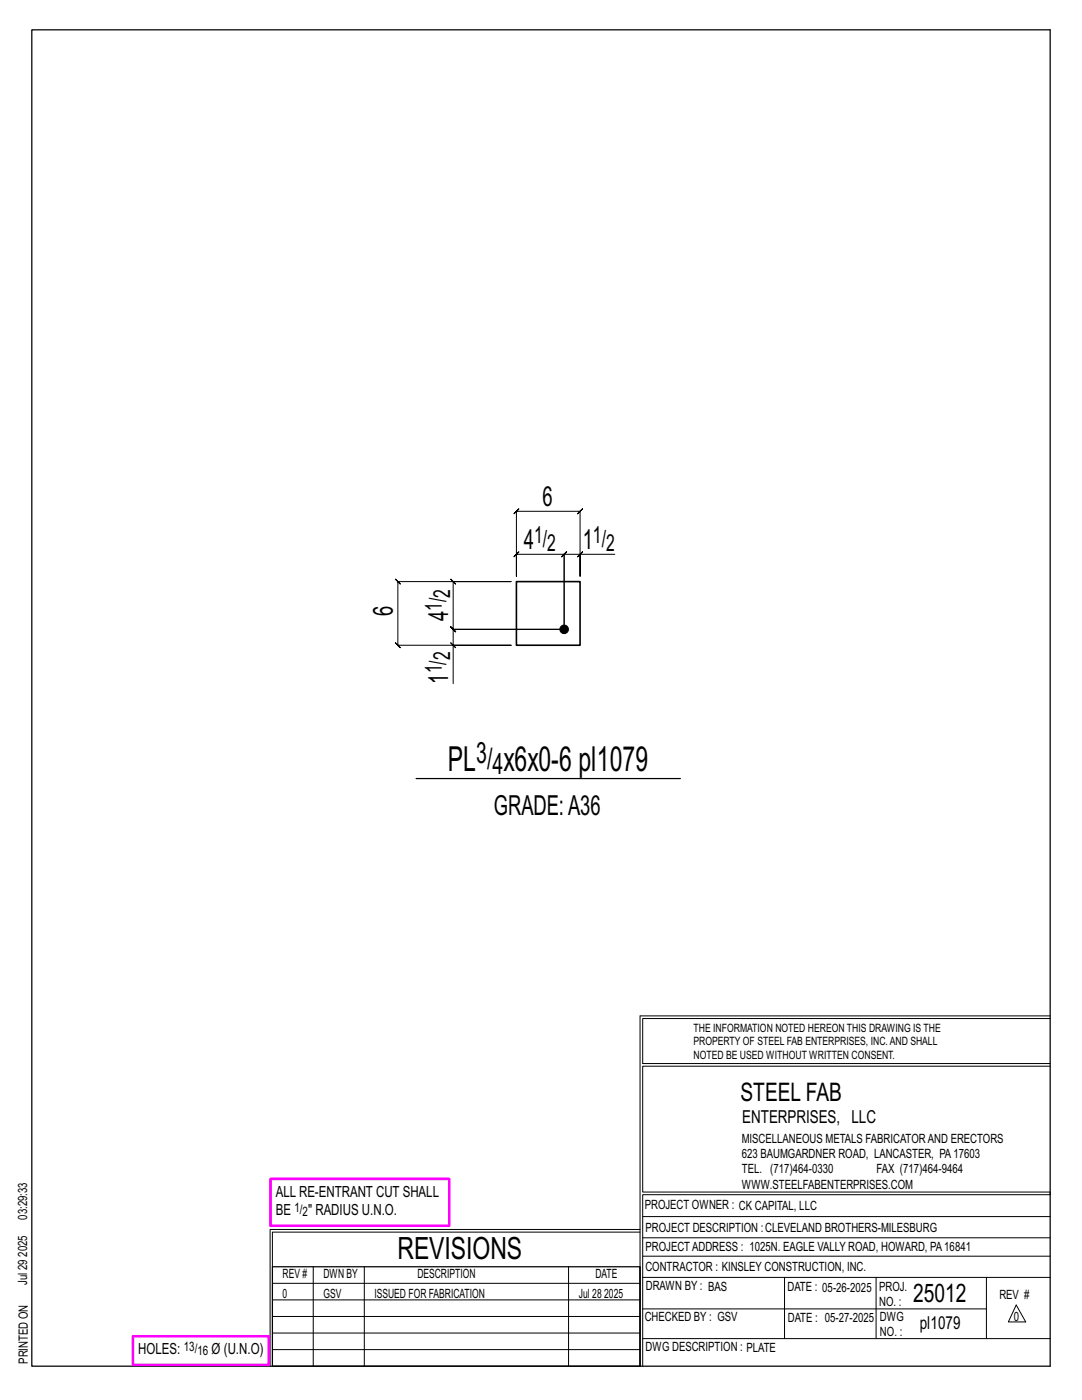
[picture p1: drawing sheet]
<svg xmlns="http://www.w3.org/2000/svg" width="216mm" height="279mm" viewBox="0 0 216 279" stroke-linecap="round" stroke-linejoin="round" font-family="sans-serif">
<defs><g id="words">
<g font-size="6.9">
<text x="89.4" y="153.9">PL</text>
<text x="100.5" y="153.9">x6x0-6 pl1079</text>
</g>
<text font-size="6.1" x="79.3" y="251.3">REVISIONS</text>
<g font-size="5.9">
<text x="95" y="152.4">3/</text>
<text x="98.3" y="154.4">4</text>
</g>
<g font-size="5.5">
<text x="108.3" y="101">6</text>
<text x="104.5" y="109.6">4</text>
<text x="116.3" y="109.6">1</text>
<text x="78.4" y="123" transform="rotate(-90 78.4 123)">6</text>
<text x="89.4" y="124" transform="rotate(-90 89.4 124)">4</text>
<text x="89.4" y="136.4" transform="rotate(-90 89.4 136.4)">1</text>
<text x="98.5" y="162.6">GRADE:A36</text>
</g>
<g font-size="5.1">
<text x="147.8" y="219.8">STEEL FAB</text>
<text x="182.2" y="259.9">25012</text>
</g>
<g font-size="4.7">
<text x="106.6" y="108.4">1/</text>
<text x="109.2" y="110">2</text>
<text x="118.3" y="108.4">1/</text>
<text x="120.9" y="110">2</text>
<text x="89.8" y="119.3" transform="rotate(-90 89.8 119.3)">2</text>
<text x="88.2" y="121.9" transform="rotate(-90 88.2 121.9)">1/</text>
<text x="89.8" y="131.8" transform="rotate(-90 89.8 131.8)">2</text>
<text x="88.2" y="134.4" transform="rotate(-90 88.2 134.4)">1/</text>
</g>
<g font-size="3.6">
<text x="148.1" y="224.1">ENTERPRISES, LLC</text>
<text x="183.5" y="265.2">pl1079</text>
</g>
<g font-size="3.1">
<text x="55" y="238.9">ALL RE-ENTRANT CUT SHALL</text>
<text x="55" y="242.5">BE</text>
<text x="61.5" y="242.5">&quot; RADIUS U.N.O.</text>
<text x="27.6" y="270.2">HOLES:</text>
<text x="42.2" y="270.2">Ø (U.N.O)</text>
</g>
<g font-size="2.6">
<text x="58.8" y="241.8">1/</text>
<text x="60.4" y="242.7">2</text>
<text x="36.7" y="269.6">13/</text>
<text x="39.4" y="270.5">16</text>
</g>
<g font-size="2.5">
<text x="148" y="231.2">623 BAUMGARDNER ROAD, LANCASTER, PA17603</text>
<text x="148" y="228.1">MISCELLANEOUS METALS FABRICATORAND ERECTORS</text>
<text x="148" y="237.2">WWW.STEELFABENTERPRISES.COM</text>
<text x="148" y="234.2">TEL. (717)464-0330</text>
<text x="174.9" y="234.2">FAX (717)464-9464</text>
<text x="5.4" y="243.4" transform="rotate(-90 5.4 243.4)">03:29:33</text>
<text x="128.7" y="241.3">PROJECT OWNER : CK CAPITAL, LLC</text>
<text x="128.8" y="246">PROJECT DESCRIPTION :CLEVELAND BROTHERS-MILESBURG</text>
<text x="5.4" y="250.8" transform="rotate(-90 5.4 250.8)">2025</text>
<text x="128.8" y="249.7">PROJECTADDRESS : 1025N. EAGLE VALLY ROAD, HOWARD, PA16841</text>
<text x="5.4" y="256.5" transform="rotate(-90 5.4 256.5)">Jul 29</text>
<text x="56.4" y="255">REV #</text>
<text x="64.5" y="255">DWN BY</text>
<text x="83.3" y="255">DESCRIPTION</text>
<text x="118.8" y="255">DATE</text>
<text x="128.8" y="253.7">CONTRACTOR : KINSLEY CONSTRUCTION, INC.</text>
<text x="128.9" y="257.5">DRAWN BY : BAS</text>
<text x="157.1" y="257.6">DATE : 05-26-2025</text>
<text x="175.4" y="257.7">PROJ.</text>
<text x="56.4" y="259">0</text>
<text x="64.5" y="259">GSV</text>
<text x="74.7" y="259">ISSUED FOR FABRICATION</text>
<text x="115.5" y="259">Jul 28</text>
<text x="120.6" y="259">2025</text>
<text x="128.6" y="263.7">CHECKED BY : GSV</text>
<text x="157.2" y="263.7">DATE : 05-27-2025</text>
<text x="175.4" y="260.7">NO. :</text>
<text x="175.6" y="263.7">DWG</text>
<text x="199.4" y="259.2">REV #</text>
<text x="202.3" y="263.7">0</text>
<text x="128.8" y="269.7">DWG DESCRIPTION : PLATE</text>
<text x="175.6" y="266.7">NO. :</text>
<text x="5.5" y="272.2" transform="rotate(-90 5.5 272.2)">PRINTED ON</text>
</g>
<g font-size="2.3">
<text x="138.4" y="208.6">PROPERTY OF STEEL FAB ENTERPRISES, INC.AND SHALL</text>
<text x="138.4" y="205.9">THE INFORMATION NOTED HEREON THIS DRAWING IS THE</text>
<text x="138.4" y="211.3">NOTED BE USED WITHOUT WRITTEN CONSENT.</text>
</g>
</g></defs>
<g fill="none" stroke="#000" stroke-width=".2">
<path d="M115.2 111.1l1-1zM115.7 110.6h-3.1l.5-.5-1 1 .5-.5v15v-15l.5-.5-1 1 .5-.5h-9.6l.5-.5-1 1 .5-.5v4.4v-13l-.5 .5 1-1-.5 .5h12.7l-.5 .5 1-1-.5 .5v13v-4.4h7M89.9 128.3l1 1zM90.4 128.8v-3.2l.5 .5-1-1 .5 .5h22.2h-22.2l.5 .5-1-1 .5 .5v-9.5l.5 .5-1-1 .5 .5h11.6h-22.6l-.5-.5 1 1-.5-.5v12.7l-.5-.5 1 1-.5-.5h22.6h-11.6v7.6M127.7 202.7v70M127.7 202.7h81.8M209.5 203.3h-81.3v9h81.3M209.5 212.8h-81.3v25.1h81.3v.5h-81.3v34.3M54.4 259.4h73.3M54.4 256.1h73.3M62.5 252.8v19.9M72.7 252.8v19.9"/>
<path d="M113.4 252.8v19.9M127.7 245.4h-73.8v27.3M127.7 245.9h-73.3v6.9M128.2 242.8h81.3M128.2 254.9h81.3M128.2 250.7h81.3M128.2 247h81.3M156.5 254.9v12.2M174.8 254.9v12.2M196.8 254.9v12.2M54.4 269.3h73.3M54.4 266h73.3"/>
<path d="M54.4 262.7h73.3M128.2 261.2h68.6M128.2 267.1h81.3M202.8 260.4l1.9 3.4h-3.5z"/>
</g>
<path d="M6.3 6h203.2v266.7h-203.2zM83 155.4h52.8M54.4 252.8h73.3v19.9h-73.3z" fill="none" stroke="#000" stroke-width=".25"/>
<path d="M54 235.3h35.6v9.3h-35.6zM26.5 266.7h27.1v5.7h-27.1z" fill="none" stroke="#f0f" stroke-width=".5"/>
<circle cx="112.6" cy="125.6" r=".86" fill="#000" stroke="#000" stroke-width=".2"/>
<path d="M103 116.1h12.7v12.7h-12.7z" fill="none" stroke="#000" stroke-width=".32"/>
<use href="#words"/>
</svg>
